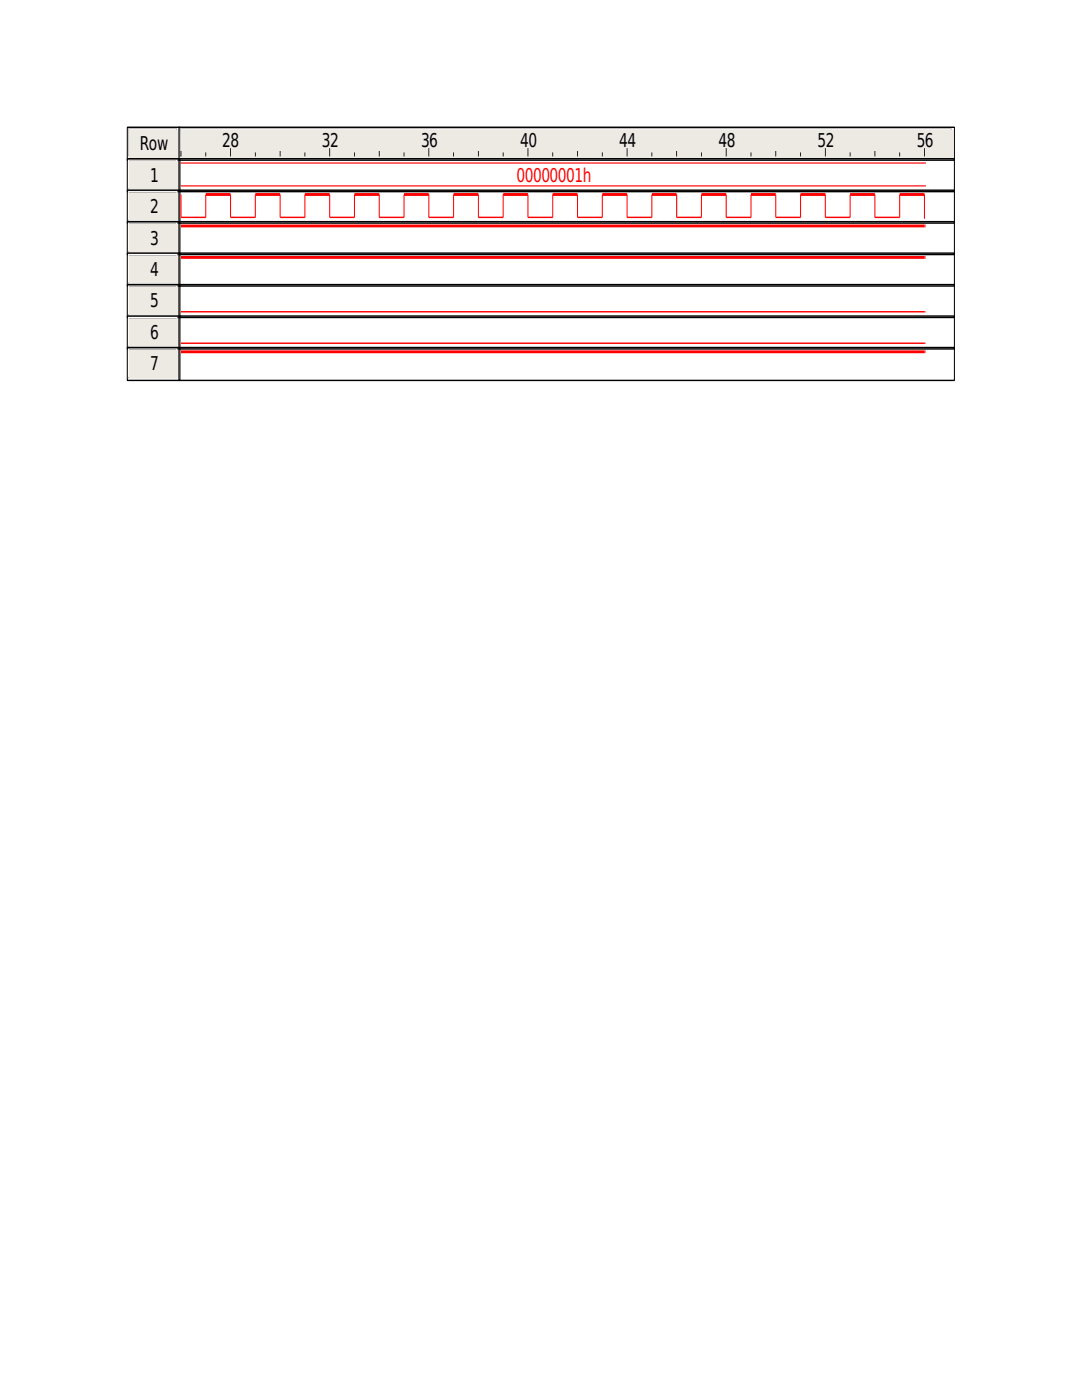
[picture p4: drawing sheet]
<svg xmlns="http://www.w3.org/2000/svg" width="216mm" height="279mm" viewBox="0 0 216 279" stroke-linecap="round" stroke-linejoin="round" font-family="sans-serif">
<defs><g id="words">
<g font-size="3.8">
<text x="27.9" y="30">Row</text>
<text x="44.4" y="29.4">28</text>
<text x="64.2" y="29.4">32</text>
<text x="84" y="29.4">36</text>
<text x="103.8" y="29.4">40</text>
<text x="123.6" y="29.4">44</text>
<text x="143.4" y="29.4">48</text>
<text x="163.1" y="29.4">52</text>
<text x="182.9" y="29.4">56</text>
<text x="29.9" y="36.2">1</text>
<text x="29.9" y="42.5">2</text>
<text x="29.9" y="48.8">3</text>
<text x="29.9" y="55.1">4</text>
<text x="29.9" y="61.4">5</text>
<text x="29.9" y="67.6">6</text>
<text x="29.9" y="73.9">7</text>
</g>
<text font-size="3.8" fill="#f00" x="103.1" y="36.2">00000001h</text>
</g></defs>
<path d="M25.4 25.4h20.8v6.6h-20.8z" fill="#000"/>
<path d="M25.4 25.4h164.8v228.3h-164.8z" fill="#fff"/>
<path d="M25.6 25.7h9.7v5.4h-9.7z" fill="none" stroke="#b6b3af" stroke-width=".2"/>
<path d="M25.6 31.4h9.9M25.8 26h9.3M25.8 26.3v4.5M35.5 25.7v5.4" fill="none" stroke="#fff" stroke-width=".2"/>
<path d="M25.8 26h9.7v5.4h-9.7z" fill="#ede9e3"/>
<path d="M25.4 25.4h10.5v6.6h-10.5z" fill="none" stroke="#000" stroke-width=".24"/>
<path d="M35.9 25.7h153.9v5.4h-153.9z" fill="none" stroke="#b6b3af" stroke-width=".2"/>
<path d="M35.9 31.4h154.1M36.1 26h153.5M36.1 26.3v4.5M190 25.7v5.4" fill="none" stroke="#fff" stroke-width=".2"/>
<path d="M36.1 26h153.9v5.4h-153.9z" fill="#ede9e3"/>
<path d="M35.7 25.4h154.7v6.6h-154.7z" fill="none" stroke="#000" stroke-width=".24"/>
<g fill="none" stroke="#000" stroke-width=".2">
<path d="M36.1 30.3v.8M41.1 30.5v.6M46 29.7v1.4M50.9 30.5v.6M55.9 30.3v.8M60.8 30.5v.6M65.8 29.7v1.4M70.7 30.5v.6M75.7 30.3v.8M80.6 30.5v.6M85.6 29.7v1.4M90.5 30.5v.6"/>
<path d="M95.5 30.3v.8M100.4 30.5v.6M105.3 29.7v1.4M110.3 30.5v.6M115.2 30.3v.8M120.2 30.5v.6M125.1 29.7v1.4M130.1 30.5v.6M135 30.3v.8M140 30.5v.6M144.9 29.7v1.4M149.9 30.5v.6"/>
<path d="M154.8 30.3v.8M159.7 30.5v.6M164.7 29.7v1.4M169.6 30.5v.6M174.6 30.3v.8M179.5 30.5v.6M184.5 29.7v1.4"/>
</g>
<path d="M25.6 32h9.7v5.4h-9.7z" fill="none" stroke="#fff" stroke-width=".2"/>
<path d="M25.6 37.7h9.9M25.8 32.3h9.3M25.8 32.5v4.6M35.5 32v5.4" fill="none" stroke="#b6b3af" stroke-width=".2"/>
<path d="M25.8 32.3h9.7v5.4h-9.7z" fill="#ede9e3"/>
<path d="M25.4 31.7h10.5v6.5h-10.5zM35.7 31.7h154.7v6.5h-154.7z" fill="none" stroke="#000" stroke-width=".24"/>
<path d="M36.1 32.5h148.6M36.1 37.1h148.6" fill="none" stroke="#f00" stroke-width=".2"/>
<path d="M25.6 38.2h9.7v5.5h-9.7z" fill="none" stroke="#fff" stroke-width=".2"/>
<path d="M25.8 38.5h9.3M25.8 38.8v4.6M35.5 38.2v5.5M25.6 44h9.9" fill="none" stroke="#b6b3af" stroke-width=".2"/>
<path d="M25.8 38.5h9.7v5.5h-9.7z" fill="#ede9e3"/>
<path d="M25.4 38h10.5v6.5h-10.5zM35.7 38h154.7v6.5h-154.7z" fill="none" stroke="#000" stroke-width=".24"/>
<g fill="none" stroke="#f00" stroke-width=".24">
<path d="M36.1 38.8v4.6h5v-4.6M46 38.8v4.6h4.9v-4.6M55.9 38.8v4.6h4.9v-4.6M65.8 38.8v4.6h4.9v-4.6M75.7 38.8v4.6h4.9v-4.6M85.6 38.8v4.6h4.9v-4.6M95.5 38.8v4.6h4.9v-4.6M105.3 38.8v4.6h5v-4.6M115.2 38.8v4.6h5v-4.6M125.1 38.8v4.6h5v-4.6M135 38.8v4.6h5v-4.6M144.9 38.8v4.6h5v-4.6"/>
<path d="M154.8 38.8v4.6h4.9v-4.6M164.7 38.8v4.6h4.9v-4.6M174.6 38.8v4.6h4.9v-4.6M184.5 38.8v4.9"/>
</g>
<g fill="none" stroke="#f00" stroke-width=".49">
<path d="M41.1 38.8h4.9M50.9 38.8h5M60.8 38.8h5M70.7 38.8h5M80.6 38.8h5M90.5 38.8h5M100.4 38.8h4.9M110.3 38.8h4.9M120.2 38.8h4.9M130.1 38.8h4.9M140 38.8h4.9M149.9 38.8h4.9"/>
<path d="M159.7 38.8h5M169.6 38.8h5M179.5 38.8h5"/>
</g>
<path d="M25.6 44.5h9.7v5.4h-9.7z" fill="none" stroke="#fff" stroke-width=".2"/>
<path d="M25.6 50.2h9.9M25.8 44.8h9.3M25.8 45.1v4.6M35.5 44.5v5.4" fill="none" stroke="#b6b3af" stroke-width=".2"/>
<path d="M25.8 44.8h9.7v5.4h-9.7z" fill="#ede9e3"/>
<path d="M25.4 44.2h10.5v6.6h-10.5zM35.7 44.2h154.7v6.6h-154.7z" fill="none" stroke="#000" stroke-width=".24"/>
<path d="M36.1 45.1h148.6" fill="none" stroke="#f00" stroke-width=".49"/>
<path d="M25.6 50.8h9.7v5.4h-9.7z" fill="none" stroke="#fff" stroke-width=".2"/>
<path d="M25.6 56.5h9.9M25.8 51.1h9.3M25.8 51.4v4.5M35.5 50.8v5.4" fill="none" stroke="#b6b3af" stroke-width=".2"/>
<path d="M25.8 51.1h9.7v5.4h-9.7z" fill="#ede9e3"/>
<path d="M25.4 50.5h10.5v6.6h-10.5zM35.7 50.5h154.7v6.6h-154.7z" fill="none" stroke="#000" stroke-width=".24"/>
<path d="M36.1 51.4h148.6" fill="none" stroke="#f00" stroke-width=".49"/>
<path d="M25.6 57.1h9.7v5.4h-9.7z" fill="none" stroke="#fff" stroke-width=".2"/>
<path d="M25.8 57.4h9.3M25.8 57.7v4.5M35.5 57.1v5.4M25.6 62.8h9.9" fill="none" stroke="#b6b3af" stroke-width=".2"/>
<path d="M25.8 57.4h9.7v5.4h-9.7z" fill="#ede9e3"/>
<path d="M25.4 56.8h10.5v6.6h-10.5zM35.7 56.8h154.7v6.6h-154.7z" fill="none" stroke="#000" stroke-width=".24"/>
<path d="M36.1 62.2h148.6" fill="none" stroke="#f00" stroke-width=".24"/>
<path d="M25.6 63.4h9.7v5.4h-9.7z" fill="none" stroke="#fff" stroke-width=".2"/>
<path d="M25.6 69.1h9.9M25.8 63.6h9.3M25.8 63.9v4.6M35.5 63.4v5.4" fill="none" stroke="#b6b3af" stroke-width=".2"/>
<path d="M25.8 63.6h9.7v5.5h-9.7z" fill="#ede9e3"/>
<path d="M25.4 63.1h10.5v6.5h-10.5zM35.7 63.1h154.7v6.5h-154.7z" fill="none" stroke="#000" stroke-width=".24"/>
<path d="M36.1 68.5h148.6" fill="none" stroke="#f00" stroke-width=".24"/>
<path d="M25.6 69.6h9.7v5.5h-9.7z" fill="none" stroke="#fff" stroke-width=".2"/>
<path d="M25.6 75.3h9.9M25.8 69.9h9.3M25.8 70.2v4.6M35.5 69.6v5.5" fill="none" stroke="#b6b3af" stroke-width=".2"/>
<path d="M25.8 69.9h9.7v5.4h-9.7z" fill="#ede9e3"/>
<path d="M25.4 69.4h10.5v6.5h-10.5zM35.7 69.4h154.7v6.5h-154.7z" fill="none" stroke="#000" stroke-width=".24"/>
<path d="M36.1 70.2h148.6" fill="none" stroke="#f00" stroke-width=".49"/>
<use href="#words"/>
</svg>
